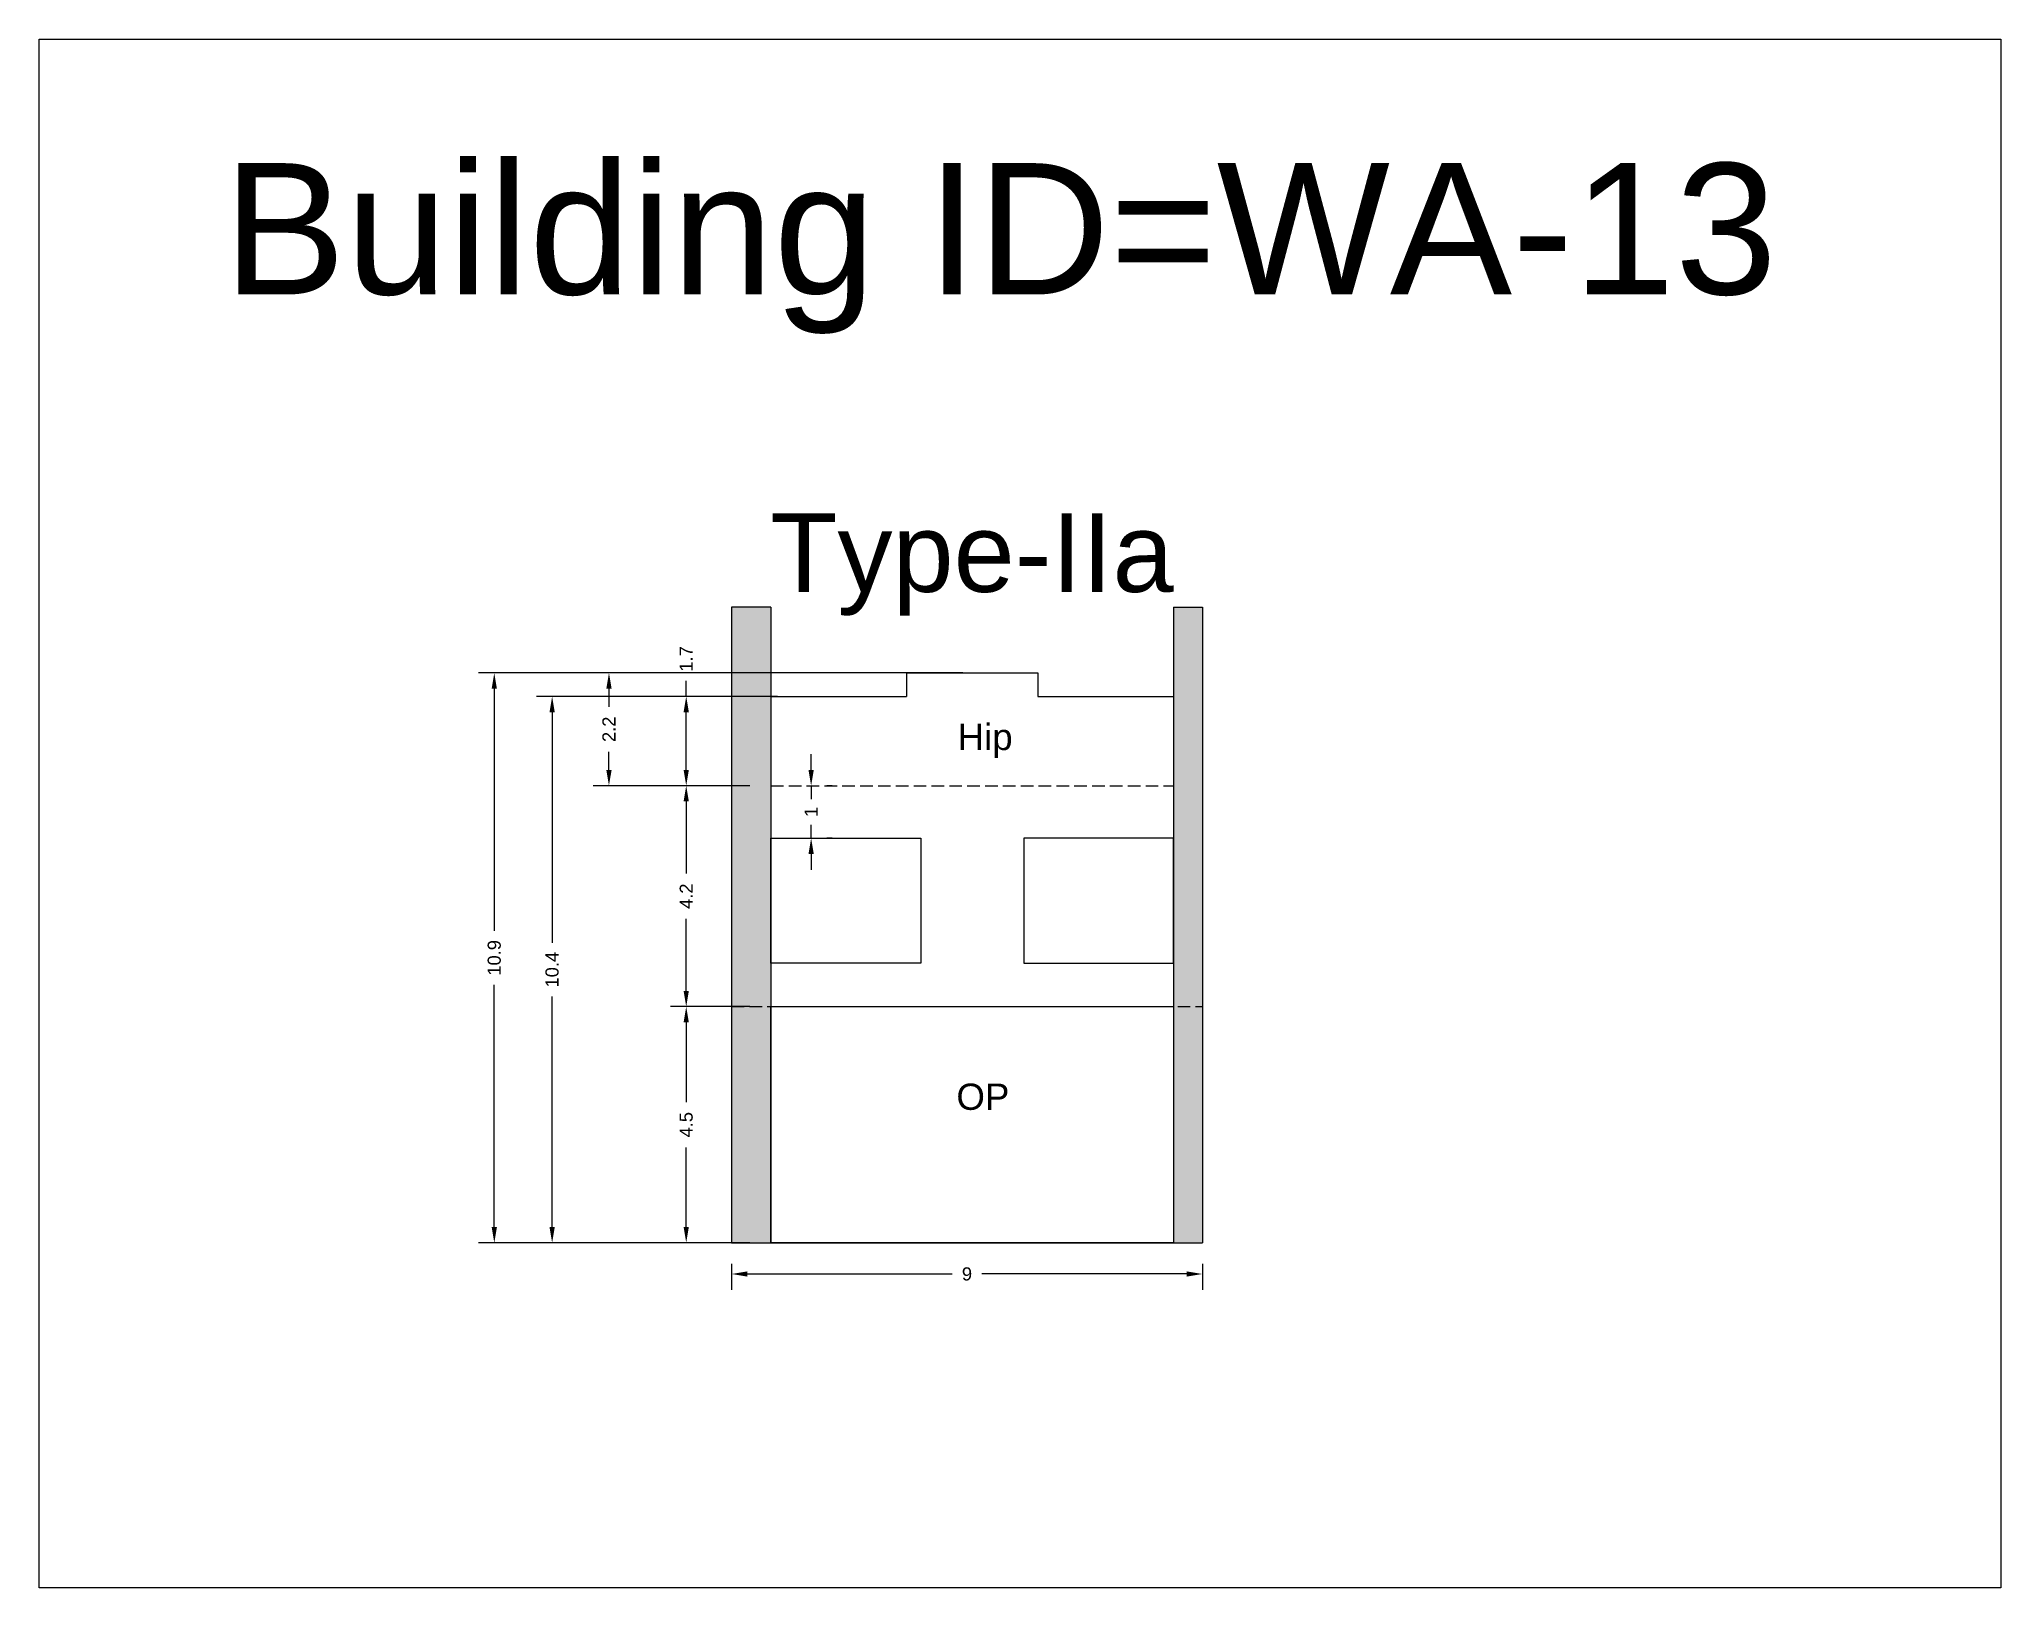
# Model space of a CAD drawing. Header units: metres. Extents: x 3416649 to 3417136, y -6712926 to -6712690.
# Drawn here: x 3416739.14 to 3416776.51, y -6712774.58 to -6712745.08 of the extents above; entities that cross this region are included whole.
import ezdxf

# ---------------------------------------------------------------- set-up
doc = ezdxf.new("R2010")
doc.units = ezdxf.units.M
doc.linetypes.add('ACAD_ISO02W100', pattern=[15, 12, -3])
doc.layers.add('Dotted', color=7, linetype='ACAD_ISO02W100', plot=False)
doc.styles.get("Standard").update_dxf_attribs({"font": 'arial.ttf'})
doc.dimstyles.new('ISO-25', dxfattribs={"dimtxt": 0.25, "dimasz": 0.3, "dimexe": 0.3, "dimexo": 0.4, "dimgap": 0.2, "dimtad": 0, "dimdec": 1, "dimdsep": 46, "dimtxsty": 'Standard', "dimcen": 2.5, "dimadec": 0, "dimazin": 0, "dimtfac": 1, "dimtdec": 1, "dimtmove": 0, "dimatfit": 3, "dimfxl": 1, "dimarcsym": 0})

# ---------------------------------------------------------------- blocks, each defined once
blk = doc.blocks.new('*D107')
at = {"color": 0, "lineweight": -2, "transparency": 16777216}
for p, q in [((3416752.679, -6712759.302), (3416751.165, -6712759.302)), ((3416751.465, -6712759.602), (3416751.465, -6712760.976)), ((3416751.465, -6712763.212), (3416751.465, -6712761.839)), ((3416752.679, -6712763.512), (3416751.165, -6712763.512))]:
    blk.add_line(p, q, dxfattribs=at)
at = {"color": 0, "transparency": 16777216}
for points in [[(3416751.415, -6712759.602), (3416751.515, -6712759.602), (3416751.465, -6712759.302)], [(3416751.415, -6712763.212), (3416751.515, -6712763.212), (3416751.465, -6712763.512)]]:
    blk.add_solid(points, dxfattribs=at)
at = {"layer": 'Defpoints', "color": 0, "transparency": 16777216}
for p in [(3416751.465, -6712759.302), (3416753.079, -6712759.302), (3416753.079, -6712763.512)]:
    blk.add_point(p, dxfattribs=at)
at = {"color": 0, "transparency": 16777216, "insert": (3416751.465, -6712761.407), "char_height": 0.25, "attachment_point": 5, "rotation": 90}
blk.add_mtext('4.2', dxfattribs=at)
blk = doc.blocks.new('*D108')
at = {"color": 0, "lineweight": -2, "transparency": 16777216}
for p, q in [((3416752.679, -6712763.512), (3416751.165, -6712763.512)), ((3416751.465, -6712763.812), (3416751.465, -6712765.329)), ((3416751.465, -6712767.712), (3416751.465, -6712766.196)), ((3416752.679, -6712768.012), (3416751.165, -6712768.012))]:
    blk.add_line(p, q, dxfattribs=at)
at = {"color": 0, "transparency": 16777216}
for points in [[(3416751.415, -6712763.812), (3416751.515, -6712763.812), (3416751.465, -6712763.512)], [(3416751.415, -6712767.712), (3416751.515, -6712767.712), (3416751.465, -6712768.012)]]:
    blk.add_solid(points, dxfattribs=at)
at = {"layer": 'Defpoints', "color": 0, "transparency": 16777216}
for p in [(3416751.465, -6712763.512), (3416753.079, -6712763.512), (3416753.079, -6712768.012)]:
    blk.add_point(p, dxfattribs=at)
at = {"color": 0, "transparency": 16777216, "insert": (3416751.465, -6712765.762), "char_height": 0.25, "attachment_point": 5, "rotation": 90}
blk.add_mtext('4.5', dxfattribs=at)
blk = doc.blocks.new('*D109')
at = {"color": 0, "lineweight": -2, "transparency": 16777216}
for p, q in [((3416752.679, -6712757.602), (3416751.165, -6712757.602)), ((3416751.465, -6712757.602), (3416751.465, -6712757.302)), ((3416751.465, -6712759.002), (3416751.465, -6712757.902)), ((3416752.679, -6712759.302), (3416751.165, -6712759.302))]:
    blk.add_line(p, q, dxfattribs=at)
at = {"color": 0, "transparency": 16777216}
for points in [[(3416751.415, -6712757.902), (3416751.515, -6712757.902), (3416751.465, -6712757.602)], [(3416751.415, -6712759.002), (3416751.515, -6712759.002), (3416751.465, -6712759.302)]]:
    blk.add_solid(points, dxfattribs=at)
at = {"layer": 'Defpoints', "color": 0, "transparency": 16777216}
for p in [(3416751.465, -6712757.602), (3416753.079, -6712757.602), (3416753.079, -6712759.302)]:
    blk.add_point(p, dxfattribs=at)
at = {"color": 0, "transparency": 16777216, "insert": (3416751.465, -6712756.887), "char_height": 0.25, "attachment_point": 5, "rotation": 90}
blk.add_mtext('1.7', dxfattribs=at)
blk = doc.blocks.new('*D110')
at = {"color": 0, "lineweight": -2, "transparency": 16777216}
for p, q in [((3416756.735, -6712757.152), (3416749.693, -6712757.152)), ((3416749.993, -6712757.452), (3416749.993, -6712757.799)), ((3416749.993, -6712759.002), (3416749.993, -6712758.656)), ((3416752.679, -6712759.302), (3416749.693, -6712759.302))]:
    blk.add_line(p, q, dxfattribs=at)
at = {"color": 0, "transparency": 16777216}
for points in [[(3416749.943, -6712757.452), (3416750.043, -6712757.452), (3416749.993, -6712757.152)], [(3416749.943, -6712759.002), (3416750.043, -6712759.002), (3416749.993, -6712759.302)]]:
    blk.add_solid(points, dxfattribs=at)
at = {"layer": 'Defpoints', "color": 0, "transparency": 16777216}
for p in [(3416749.993, -6712757.152), (3416757.135, -6712757.152), (3416753.079, -6712759.302)]:
    blk.add_point(p, dxfattribs=at)
at = {"color": 0, "transparency": 16777216, "insert": (3416749.993, -6712758.227), "char_height": 0.25, "attachment_point": 5, "rotation": 90}
blk.add_mtext('2.2', dxfattribs=at)
blk = doc.blocks.new('*D111')
at = {"color": 0, "lineweight": -2, "transparency": 16777216}
for p, q in [((3416753.845, -6712759.002), (3416753.845, -6712758.702)), ((3416753.845, -6712759.302), (3416753.845, -6712759.556)), ((3416754.245, -6712759.302), (3416754.145, -6712759.302)), ((3416753.845, -6712760.302), (3416753.845, -6712760.048)), ((3416753.845, -6712760.602), (3416753.845, -6712760.902)), ((3416754.245, -6712760.302), (3416754.145, -6712760.302))]:
    blk.add_line(p, q, dxfattribs=at)
at = {"color": 0, "transparency": 16777216}
for points in [[(3416753.795, -6712759.002), (3416753.895, -6712759.002), (3416753.845, -6712759.302)], [(3416753.795, -6712760.602), (3416753.895, -6712760.602), (3416753.845, -6712760.302)]]:
    blk.add_solid(points, dxfattribs=at)
at = {"layer": 'Defpoints', "color": 0, "transparency": 16777216}
for p in [(3416753.845, -6712759.302), (3416753.845, -6712759.302), (3416753.845, -6712760.302)]:
    blk.add_point(p, dxfattribs=at)
at = {"color": 0, "transparency": 16777216, "insert": (3416753.845, -6712759.802), "char_height": 0.25, "attachment_point": 5, "rotation": 90}
blk.add_mtext('1', dxfattribs=at)
blk = doc.blocks.new('*D112')
at = {"color": 0, "lineweight": -2, "transparency": 16777216}
for p, q in [((3416753.203, -6712757.602), (3416748.61, -6712757.602)), ((3416748.91, -6712757.902), (3416748.91, -6712762.295)), ((3416748.91, -6712767.712), (3416748.91, -6712763.32)), ((3416751.929, -6712768.012), (3416748.61, -6712768.012))]:
    blk.add_line(p, q, dxfattribs=at)
at = {"color": 0, "transparency": 16777216}
for points in [[(3416748.86, -6712757.902), (3416748.96, -6712757.902), (3416748.91, -6712757.602)], [(3416748.86, -6712767.712), (3416748.96, -6712767.712), (3416748.91, -6712768.012)]]:
    blk.add_solid(points, dxfattribs=at)
at = {"layer": 'Defpoints', "color": 0, "transparency": 16777216}
for p in [(3416748.91, -6712757.602), (3416753.603, -6712757.602), (3416752.329, -6712768.012)]:
    blk.add_point(p, dxfattribs=at)
at = {"color": 0, "transparency": 16777216, "insert": (3416748.91, -6712762.807), "char_height": 0.25, "attachment_point": 5, "rotation": 90}
blk.add_mtext('10.4', dxfattribs=at)
blk = doc.blocks.new('*D113')
at = {"color": 0, "lineweight": -2, "transparency": 16777216}
for p, q in [((3416756.735, -6712757.152), (3416747.508, -6712757.152)), ((3416747.808, -6712757.452), (3416747.808, -6712762.069)), ((3416747.808, -6712767.712), (3416747.808, -6712763.096)), ((3416751.929, -6712768.012), (3416747.508, -6712768.012))]:
    blk.add_line(p, q, dxfattribs=at)
at = {"color": 0, "transparency": 16777216}
for points in [[(3416747.758, -6712757.452), (3416747.858, -6712757.452), (3416747.808, -6712757.152)], [(3416747.758, -6712767.712), (3416747.858, -6712767.712), (3416747.808, -6712768.012)]]:
    blk.add_solid(points, dxfattribs=at)
at = {"layer": 'Defpoints', "color": 0, "transparency": 16777216}
for p in [(3416747.808, -6712757.152), (3416757.135, -6712757.152), (3416752.329, -6712768.012)]:
    blk.add_point(p, dxfattribs=at)
at = {"color": 0, "transparency": 16777216, "insert": (3416747.808, -6712762.582), "char_height": 0.25, "attachment_point": 5, "rotation": 90}
blk.add_mtext('10.9', dxfattribs=at)
blk = doc.blocks.new('*D114')
at = {"color": 0, "lineweight": -2, "transparency": 16777216}
for p, q in [((3416752.329, -6712768.412), (3416752.329, -6712768.906)), ((3416761.299, -6712768.412), (3416761.299, -6712768.906)), ((3416752.629, -6712768.606), (3416756.532, -6712768.606)), ((3416760.999, -6712768.606), (3416757.096, -6712768.606))]:
    blk.add_line(p, q, dxfattribs=at)
at = {"color": 0, "transparency": 16777216}
for points in [[(3416752.629, -6712768.556), (3416752.629, -6712768.656), (3416752.329, -6712768.606)], [(3416760.999, -6712768.556), (3416760.999, -6712768.656), (3416761.299, -6712768.606)]]:
    blk.add_solid(points, dxfattribs=at)
at = {"layer": 'Defpoints', "color": 0, "transparency": 16777216}
for p in [(3416752.329, -6712768.012), (3416761.299, -6712768.012), (3416761.299, -6712768.606)]:
    blk.add_point(p, dxfattribs=at)
at = {"color": 0, "transparency": 16777216, "insert": (3416756.814, -6712768.606), "char_height": 0.25, "attachment_point": 5}
blk.add_mtext('9', dxfattribs=at)

msp = doc.modelspace()

# ---------------------------------------------------------------- hatches: boundary and pattern name
h = msp.add_hatch(color=256)
h.dxf.hatch_style = 1
h.paths.add_polyline_path([(3416753.079, -6712755.902), (3416752.329, -6712755.902), (3416752.329, -6712763.512), (3416753.079, -6712763.512)])
h.paths.add_polyline_path([(3416753.079, -6712763.512), (3416752.329, -6712763.512), (3416752.329, -6712768.012), (3416753.079, -6712768.012)])
h.paths.add_polyline_path([(3416761.299, -6712755.902), (3416760.749, -6712755.902), (3416760.749, -6712763.512), (3416761.299, -6712763.512)])
h.paths.add_polyline_path([(3416761.299, -6712763.512), (3416760.749, -6712763.512), (3416760.749, -6712768.012), (3416761.299, -6712768.012)])

# ---------------------------------------------------------------- linework, layer by layer
for points in [[(3416739.138, -6712745.078), (3416776.511, -6712745.078), (3416776.511, -6712774.585), (3416739.138, -6712774.585)], [(3416753.079, -6712760.302), (3416755.932, -6712760.302), (3416755.932, -6712762.686), (3416753.079, -6712762.686)], [(3416760.749, -6712760.302), (3416757.896, -6712760.302), (3416757.896, -6712762.686), (3416760.749, -6712762.686)], [(3416753.079, -6712763.512), (3416760.749, -6712763.512), (3416760.749, -6712768.012), (3416753.079, -6712768.012)]]:
    msp.add_lwpolyline(points, close=True)
for points in [[(3416752.329, -6712755.902), (3416752.329, -6712768.012)], [(3416753.079, -6712755.902), (3416752.329, -6712755.902)], [(3416753.079, -6712755.902), (3416753.079, -6712768.012)], [(3416760.749, -6712755.902), (3416760.749, -6712768.012)], [(3416760.749, -6712755.902), (3416761.299, -6712755.902)], [(3416761.299, -6712755.902), (3416761.299, -6712768.012)], [(3416755.664, -6712757.152), (3416758.164, -6712757.152)], [(3416755.664, -6712757.152), (3416755.664, -6712757.602)], [(3416758.164, -6712757.152), (3416758.164, -6712757.602)], [(3416753.079, -6712757.602), (3416755.664, -6712757.602)], [(3416758.164, -6712757.602), (3416760.749, -6712757.602)], [(3416752.329, -6712768.012), (3416761.299, -6712768.012)]]:
    msp.add_lwpolyline(points)
at = {"layer": 'Dotted', "ltscale": 0.02}
for points in [[(3416753.079, -6712759.302), (3416760.749, -6712759.302)], [(3416752.329, -6712763.512), (3416761.299, -6712763.512)]]:
    msp.add_lwpolyline(points, dxfattribs=at)

# ---------------------------------------------------------------- texts
at = {"attachment_point": 1}
for s, heights, insert, char_height in [('Building ID=WA-13', [0.517], (3416742.648, -6712747.439), 2.5), ('Type-IIa', [0.517], (3416753.067, -6712754.109), 1.5), ('Hip', [0], (3416756.636, -6712758.122), 0.5), ('OP', [0], (3416756.613, -6712764.978), 0.5)]:
    msp.add_mtext_dynamic_manual_height_columns(s, width=67.86454, gutter_width=12.5, heights=heights, dxfattribs=dict(at, insert=insert, char_height=char_height))

# ---------------------------------------------------------------- dimensions: what is measured, and where the dimension line sits
for base, p1, p2, picture, middle in [((3416751.465, -6712757.602), (3416753.079, -6712759.302), (3416753.079, -6712757.602), '*D109', (3416751.465, -6712756.887)), ((3416747.808, -6712757.152), (3416752.329, -6712768.012), (3416757.135, -6712757.152), '*D113', (3416747.808, -6712762.582)), ((3416749.99283837, -6712757.15238587), (3416753.07912295, -6712759.30238587), (3416757.13495661, -6712757.15238586), '*D110', (3416749.99283837, -6712758.22738587)), ((3416748.91, -6712757.602), (3416752.329, -6712768.012), (3416753.603, -6712757.602), '*D112', (3416748.91, -6712762.807)), ((3416753.845, -6712759.302), (3416753.845, -6712760.302), (3416753.845, -6712759.302), '*D111', (3416753.845, -6712759.802)), ((3416751.465, -6712759.302), (3416753.079, -6712763.512), (3416753.079, -6712759.302), '*D107', (3416751.465, -6712761.407)), ((3416751.465, -6712763.512), (3416753.079, -6712768.012), (3416753.079, -6712763.512), '*D108', (3416751.465, -6712765.762))]:
    dim = msp.add_linear_dim(base=base, p1=p1, p2=p2, angle=90, dimstyle='ISO-25')
    dim.commit()
    dim.dimension.update_dxf_attribs({"geometry": picture, "text_midpoint": middle})
dim = msp.add_linear_dim(base=(3416761.299, -6712768.606), p1=(3416752.329, -6712768.012), p2=(3416761.299, -6712768.012), dimstyle='ISO-25')
dim.commit()
dim.dimension.update_dxf_attribs({"geometry": '*D114', "text_midpoint": (3416756.814, -6712768.606)})

doc.saveas('drawing.dxf')
